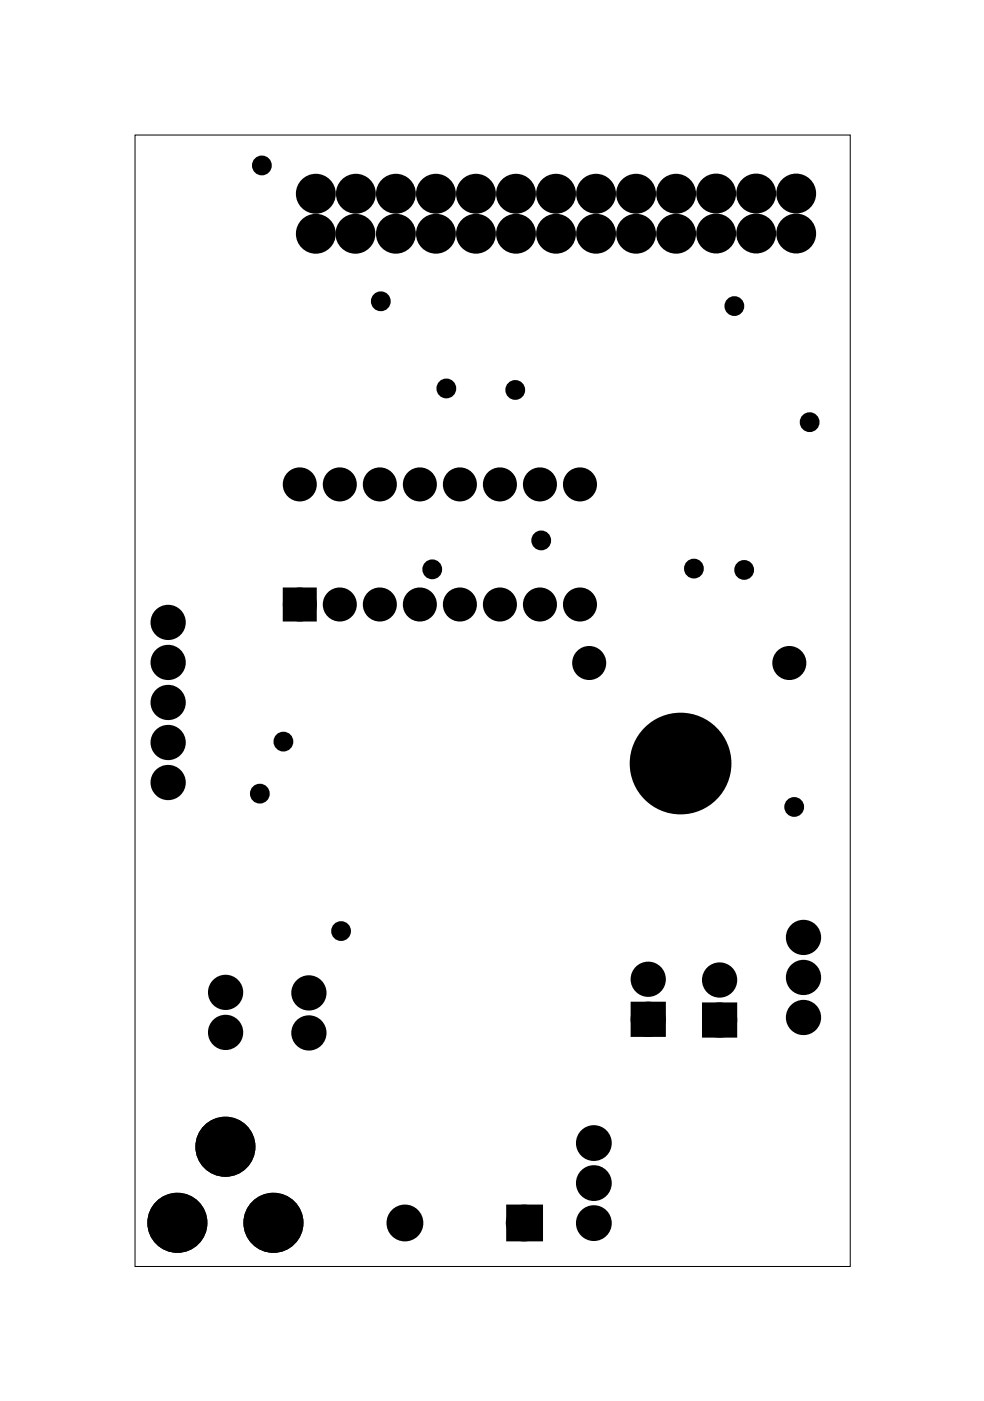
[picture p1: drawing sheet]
<svg xmlns="http://www.w3.org/2000/svg" width="62mm" height="89mm" viewBox="0 0 62 89" stroke-linecap="round" stroke-linejoin="round" font-family="sans-serif">
<path d="M8.6 8.6h45.4v71.8h-45.4z" fill="none" stroke="#000" stroke-width=".06"/>
<g fill="#000">
<circle cx="16.6" cy="10.5" r=".35"/>
<circle cx="20" cy="14.8" r=".87"/>
<circle cx="20" cy="12.3" r=".87"/>
<circle cx="22.6" cy="14.8" r=".87"/>
<circle cx="22.6" cy="12.3" r=".87"/>
<circle cx="24.2" cy="19.1" r=".35"/>
<circle cx="25.1" cy="14.8" r=".87"/>
<circle cx="25.1" cy="12.3" r=".87"/>
<circle cx="27.7" cy="14.8" r=".87"/>
<circle cx="27.7" cy="12.3" r=".87"/>
<circle cx="30.2" cy="14.8" r=".87"/>
<circle cx="30.2" cy="12.3" r=".87"/>
<circle cx="32.7" cy="14.8" r=".87"/>
<circle cx="32.7" cy="12.3" r=".87"/>
<circle cx="35.3" cy="14.8" r=".87"/>
<circle cx="35.3" cy="12.3" r=".87"/>
<circle cx="37.8" cy="14.8" r=".87"/>
<circle cx="37.8" cy="12.3" r=".87"/>
<circle cx="40.4" cy="14.8" r=".87"/>
<circle cx="40.4" cy="12.3" r=".87"/>
<circle cx="42.9" cy="14.8" r=".87"/>
<circle cx="42.9" cy="12.3" r=".87"/>
<circle cx="45.4" cy="12.3" r=".87"/>
<circle cx="45.4" cy="14.8" r=".87"/>
<circle cx="46.6" cy="19.4" r=".35"/>
<circle cx="48" cy="12.3" r=".87"/>
<circle cx="48" cy="14.8" r=".87"/>
<circle cx="50.5" cy="12.3" r=".87"/>
<circle cx="50.5" cy="14.8" r=".87"/>
<circle cx="10.7" cy="39.5" r=".74"/>
<circle cx="19" cy="38.4" r=".7"/>
<circle cx="19" cy="30.7" r=".7"/>
<circle cx="21.6" cy="30.7" r=".7"/>
<circle cx="21.6" cy="38.4" r=".7"/>
<circle cx="24.1" cy="30.7" r=".7"/>
<circle cx="24.1" cy="38.4" r=".7"/>
<circle cx="26.6" cy="38.4" r=".7"/>
<circle cx="26.6" cy="30.7" r=".7"/>
<circle cx="27.4" cy="36.1" r=".35"/>
<circle cx="28.3" cy="24.7" r=".35"/>
<circle cx="29.2" cy="38.4" r=".7"/>
<circle cx="29.2" cy="30.7" r=".7"/>
<circle cx="31.7" cy="38.4" r=".7"/>
<circle cx="31.7" cy="30.7" r=".7"/>
<circle cx="32.7" cy="24.7" r=".35"/>
<circle cx="34.3" cy="30.7" r=".7"/>
<circle cx="34.3" cy="38.4" r=".7"/>
<circle cx="34.3" cy="34.3" r=".35"/>
<circle cx="36.8" cy="38.4" r=".7"/>
<circle cx="36.8" cy="30.7" r=".7"/>
<circle cx="44" cy="36.1" r=".35"/>
<circle cx="47.2" cy="36.2" r=".35"/>
<circle cx="51.4" cy="26.8" r=".35"/>
<circle cx="10.7" cy="47.1" r=".74"/>
<circle cx="10.7" cy="49.7" r=".74"/>
<circle cx="10.7" cy="42" r=".74"/>
<circle cx="10.7" cy="44.6" r=".74"/>
<circle cx="16.5" cy="50.4" r=".35"/>
<circle cx="18" cy="47.1" r=".35"/>
<circle cx="21.6" cy="59.1" r=".35"/>
<circle cx="37.4" cy="42.1" r=".7"/>
<circle cx="43.2" cy="48.5" r="2.6"/>
<circle cx="50.1" cy="42.1" r=".7"/>
<circle cx="50.4" cy="51.2" r=".35"/>
<circle cx="51" cy="59.5" r=".74"/>
<circle cx="11.3" cy="77.6" r="1.52"/>
<circle cx="14.3" cy="72.8" r="1.52"/>
<circle cx="14.3" cy="65.5" r=".74"/>
<circle cx="14.3" cy="63" r=".74"/>
<circle cx="17.4" cy="77.6" r="1.52"/>
<circle cx="19.6" cy="63" r=".74"/>
<circle cx="19.6" cy="65.5" r=".74"/>
<circle cx="25.7" cy="77.6" r=".79"/>
<circle cx="33.3" cy="77.6" r=".79"/>
<circle cx="37.7" cy="77.6" r=".75"/>
<circle cx="37.7" cy="75.1" r=".75"/>
<circle cx="37.7" cy="72.5" r=".75"/>
<circle cx="41.1" cy="64.7" r=".74"/>
<circle cx="41.1" cy="62.1" r=".74"/>
<circle cx="45.7" cy="64.7" r=".74"/>
<circle cx="45.7" cy="62.2" r=".74"/>
<circle cx="51" cy="62" r=".74"/>
<circle cx="51" cy="64.6" r=".74"/>
</g>
<g fill="none" stroke="#000" stroke-width=".55">
<circle cx="16.6" cy="10.5" r=".35"/>
<circle cx="24.2" cy="19.1" r=".35"/>
<circle cx="46.6" cy="19.4" r=".35"/>
<circle cx="27.4" cy="36.1" r=".35"/>
<circle cx="28.3" cy="24.7" r=".35"/>
<circle cx="32.7" cy="24.7" r=".35"/>
<circle cx="34.3" cy="34.3" r=".35"/>
<circle cx="44" cy="36.1" r=".35"/>
<circle cx="47.2" cy="36.2" r=".35"/>
<circle cx="51.4" cy="26.8" r=".35"/>
<circle cx="16.5" cy="50.4" r=".35"/>
<circle cx="18" cy="47.1" r=".35"/>
<circle cx="21.6" cy="59.1" r=".35"/>
<circle cx="50.4" cy="51.2" r=".35"/>
</g>
<path d="M18.3 37.7h1.4v1.4h-1.4zM32.5 76.8h1.6v1.6h-1.6zM40.4 63.9h1.5v1.5h-1.5zM44.9 64h1.5v1.5h-1.5z" fill="#000"/>
<g fill="none" stroke="#000" stroke-width=".76" stroke-linecap="butt">
<path d="M18.3 37.7h1.4v1.4h-1.4zM32.5 76.8h1.6v1.6h-1.6zM40.4 63.9h1.5v1.5h-1.5zM44.9 64h1.5v1.5h-1.5z"/>
<circle cx="10.7" cy="39.5" r=".74"/>
<circle cx="19" cy="30.7" r=".7"/>
<circle cx="19" cy="38.4" r=".7"/>
<circle cx="21.6" cy="30.7" r=".7"/>
<circle cx="21.6" cy="38.4" r=".7"/>
<circle cx="24.1" cy="30.7" r=".7"/>
<circle cx="24.1" cy="38.4" r=".7"/>
<circle cx="26.6" cy="30.7" r=".7"/>
<circle cx="26.6" cy="38.4" r=".7"/>
<circle cx="29.2" cy="30.7" r=".7"/>
<circle cx="29.2" cy="38.4" r=".7"/>
<circle cx="31.7" cy="30.7" r=".7"/>
<circle cx="31.7" cy="38.4" r=".7"/>
<circle cx="34.3" cy="30.7" r=".7"/>
<circle cx="34.3" cy="38.4" r=".7"/>
<circle cx="36.8" cy="30.7" r=".7"/>
<circle cx="36.8" cy="38.4" r=".7"/>
<circle cx="10.7" cy="44.6" r=".74"/>
<circle cx="10.7" cy="42" r=".74"/>
<circle cx="10.7" cy="49.7" r=".74"/>
<circle cx="10.7" cy="47.1" r=".74"/>
<circle cx="37.4" cy="42.1" r=".7"/>
<circle cx="50.1" cy="42.1" r=".7"/>
<circle cx="51" cy="59.5" r=".74"/>
<circle cx="11.3" cy="77.6" r="1.52"/>
<circle cx="14.3" cy="72.8" r="1.52"/>
<circle cx="14.3" cy="65.5" r=".74"/>
<circle cx="14.3" cy="63" r=".74"/>
<circle cx="17.4" cy="77.6" r="1.52"/>
<circle cx="19.6" cy="65.5" r=".74"/>
<circle cx="19.6" cy="63" r=".74"/>
<circle cx="25.7" cy="77.6" r=".79"/>
<circle cx="33.3" cy="77.6" r=".79"/>
<circle cx="37.7" cy="75.1" r=".75"/>
<circle cx="37.7" cy="77.6" r=".75"/>
<circle cx="37.7" cy="72.5" r=".75"/>
<circle cx="41.1" cy="64.7" r=".74"/>
<circle cx="41.1" cy="62.1" r=".74"/>
<circle cx="45.7" cy="64.7" r=".74"/>
<circle cx="45.7" cy="62.2" r=".74"/>
<circle cx="51" cy="64.6" r=".74"/>
<circle cx="51" cy="62" r=".74"/>
</g>
<circle cx="43.2" cy="48.5" r="2.6" fill="none" stroke="#000" stroke-width="1.3" stroke-linecap="butt"/>
<g fill="none" stroke="#000" stroke-width=".78" stroke-linecap="butt">
<circle cx="20" cy="14.8" r=".87"/>
<circle cx="20" cy="12.3" r=".87"/>
<circle cx="22.6" cy="14.8" r=".87"/>
<circle cx="22.6" cy="12.3" r=".87"/>
<circle cx="25.1" cy="12.3" r=".87"/>
<circle cx="25.1" cy="14.8" r=".87"/>
<circle cx="27.7" cy="12.3" r=".87"/>
<circle cx="27.7" cy="14.8" r=".87"/>
<circle cx="30.2" cy="12.3" r=".87"/>
<circle cx="30.2" cy="14.8" r=".87"/>
<circle cx="32.7" cy="14.8" r=".87"/>
<circle cx="32.7" cy="12.3" r=".87"/>
<circle cx="35.3" cy="14.8" r=".87"/>
<circle cx="35.3" cy="12.3" r=".87"/>
<circle cx="37.8" cy="12.3" r=".87"/>
<circle cx="37.8" cy="14.8" r=".87"/>
<circle cx="40.4" cy="12.3" r=".87"/>
<circle cx="40.4" cy="14.8" r=".87"/>
<circle cx="42.9" cy="12.3" r=".87"/>
<circle cx="42.9" cy="14.8" r=".87"/>
<circle cx="45.4" cy="12.3" r=".87"/>
<circle cx="45.4" cy="14.8" r=".87"/>
<circle cx="48" cy="12.3" r=".87"/>
<circle cx="48" cy="14.8" r=".87"/>
<circle cx="50.5" cy="12.3" r=".87"/>
<circle cx="50.5" cy="14.8" r=".87"/>
</g>
</svg>
